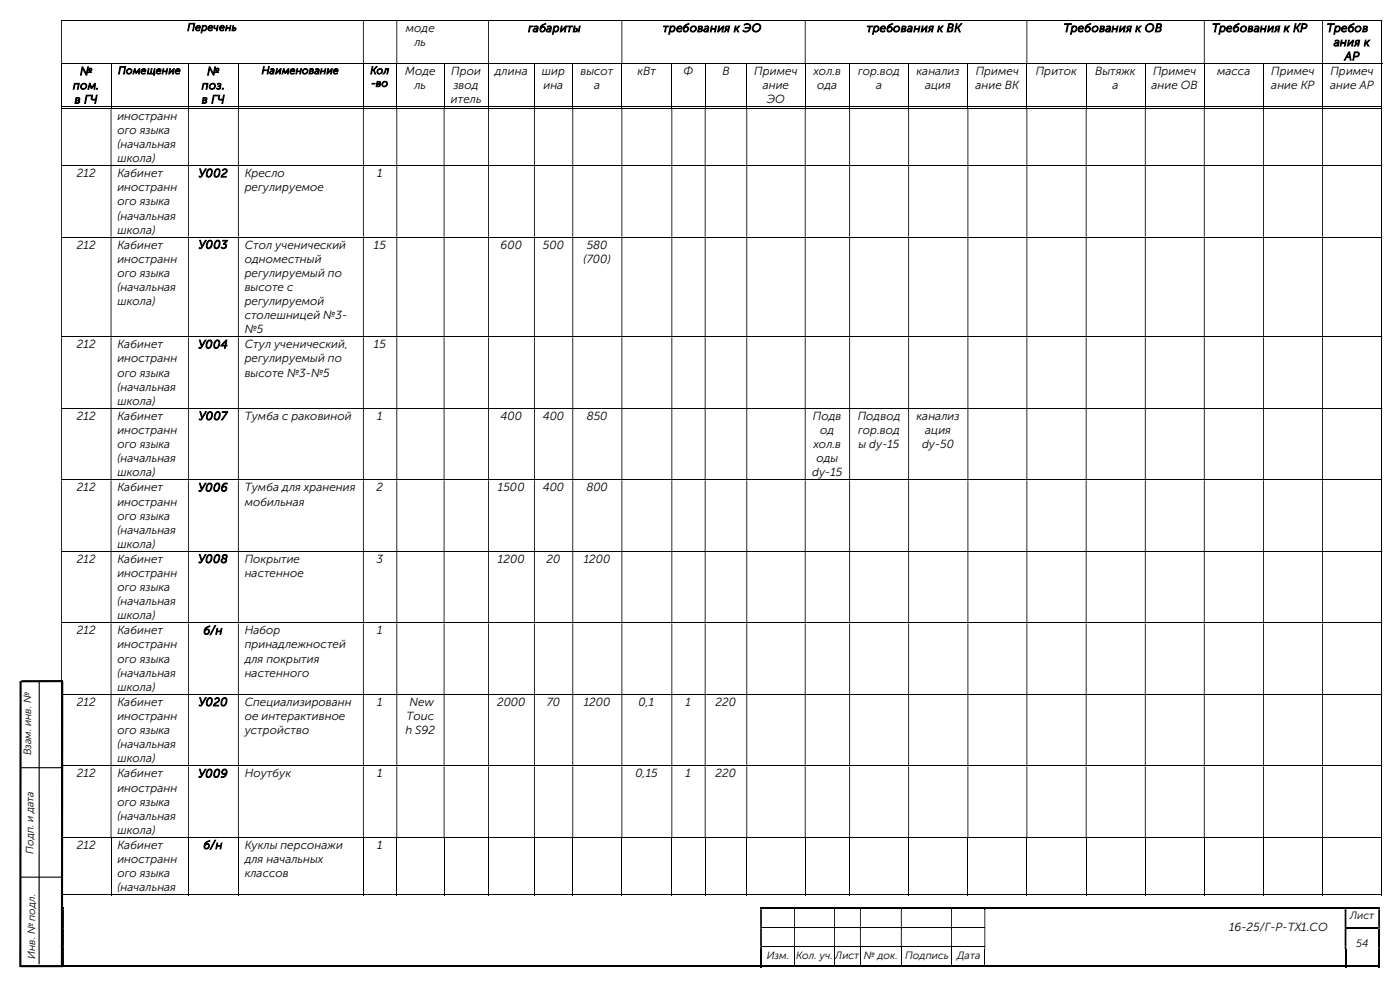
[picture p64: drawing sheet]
<svg xmlns="http://www.w3.org/2000/svg" width="420mm" height="297mm" viewBox="0 0 420 297" stroke-linecap="round" stroke-linejoin="round" font-family="sans-serif">
<defs><g id="words">
<g font-size="3.5">
<text x="121.8" y="9.6">моде</text>
<text x="158.5" y="9.6">габариты</text>
<text x="198.9" y="9.6">требования к ЭО</text>
<text x="260" y="9.6">требования к ВК</text>
<text x="319.1" y="9.6">Требования к ОВ</text>
<text x="363.6" y="9.6">Требования к КР</text>
<text x="398" y="9.6">Требов</text>
<text x="124.3" y="13.8">ль</text>
<text x="400.1" y="13.8">ания к</text>
<text x="24" y="22.5">№</text>
<text x="62.1" y="22.5">№</text>
<text x="121.5" y="22.5">Моде</text>
<text x="135.4" y="22.5">Прои</text>
<text x="148.5" y="22.5">длина</text>
<text x="162.6" y="22.5">шир</text>
<text x="174.2" y="22.5">высот</text>
<text x="191.2" y="22.5">кВт</text>
<text x="205.1" y="22.5">Ф</text>
<text x="216.7" y="22.5">В</text>
<text x="226.3" y="22.5">Примеч</text>
<text x="244" y="22.5">хол.в</text>
<text x="257.4" y="22.5">гор.вод</text>
<text x="275" y="22.5">канализ</text>
<text x="292.7" y="22.5">Примеч</text>
<text x="310.7" y="22.5">Приток</text>
<text x="328.5" y="22.5">Вытяжк</text>
<text x="345.9" y="22.5">Примеч</text>
<text x="365.1" y="22.5">масса</text>
<text x="381.4" y="22.5">Примеч</text>
<text x="399.1" y="22.5">Примеч</text>
<text x="403.4" y="18">АР</text>
<text x="21.9" y="26.8">пом.</text>
<text x="60.5" y="26.8">поз.</text>
<text x="124.3" y="26.8">ль</text>
<text x="136.1" y="26.8">звод</text>
<text x="163" y="26.8">ина</text>
<text x="178.2" y="26.8">а</text>
<text x="228.8" y="26.8">ание</text>
<text x="245.2" y="26.8">ода</text>
<text x="262.8" y="26.8">а</text>
<text x="277.5" y="26.8">ация</text>
<text x="292.7" y="26.8">ание ВК</text>
<text x="333.8" y="26.8">а</text>
<text x="345.4" y="26.8">ание ОВ</text>
<text x="381.4" y="26.8">ание КР</text>
<text x="399" y="26.8">ание АР</text>
<text x="22.4" y="31">в ГЧ</text>
<text x="35.2" y="35.9">иностранн</text>
<text x="60.5" y="31">в ГЧ</text>
<text x="135.3" y="31">итель</text>
<text x="230" y="31">ЭО</text>
<text x="35.2" y="40.1">ого языка</text>
<text x="35.2" y="44.4">(начальная</text>
<text x="23.1" y="53.1">212</text>
<text x="35.2" y="53.1">Кабинет</text>
<text x="35.2" y="48.6">школа)</text>
<text x="59.6" y="53.1">У002</text>
<text x="73.4" y="53.1">Кресло</text>
<text x="113.2" y="53.1">1</text>
<text x="35.2" y="57.3">иностранн</text>
<text x="73.4" y="57.3">регулируемое</text>
<text x="35.2" y="61.6">ого языка</text>
<text x="35.2" y="65.8">(начальная</text>
<text x="35.2" y="70">школа)</text>
<text x="23.1" y="74.5">212</text>
<text x="35.2" y="74.5">Кабинет</text>
<text x="59.6" y="74.5">У003</text>
<text x="73.4" y="74.5">Стол ученический</text>
<text x="112.2" y="74.5">15</text>
<text x="150.2" y="74.5">600</text>
<text x="162.8" y="74.5">500</text>
<text x="176" y="74.5">580</text>
<text x="35.2" y="78.7">иностранн</text>
<text x="35.2" y="83">ого языка</text>
<text x="73.4" y="78.7">одноместный</text>
<text x="73.4" y="83">регулируемый по</text>
<text x="175" y="78.7">(700)</text>
<text x="35.2" y="87.2">(начальная</text>
<text x="73.4" y="87.2">высоте с</text>
<text x="35.2" y="91.4">школа)</text>
<text x="73.4" y="91.4">регулируемой</text>
<text x="73.4" y="95.7">столешницей №3-</text>
<text x="73.4" y="99.9">№5</text>
<text x="23.1" y="104.4">212</text>
<text x="35.2" y="104.4">Кабинет</text>
<text x="59.5" y="104.4">У004</text>
<text x="73.4" y="104.4">Стул ученический,</text>
<text x="112.2" y="104.4">15</text>
<text x="35.2" y="108.6">иностранн</text>
<text x="35.2" y="112.9">ого языка</text>
<text x="73.4" y="108.6">регулируемый по</text>
<text x="73.4" y="112.9">высоте №3-№5</text>
<text x="35.2" y="117.1">(начальная</text>
<text x="23.1" y="125.9">212</text>
<text x="35.2" y="125.9">Кабинет</text>
<text x="35.2" y="121.3">школа)</text>
<text x="59.6" y="125.9">У007</text>
<text x="73.4" y="125.9">Тумба с раковиной</text>
<text x="113.2" y="125.9">1</text>
<text x="150.1" y="125.9">400</text>
<text x="162.8" y="125.9">400</text>
<text x="176" y="125.9">850</text>
<text x="243.8" y="125.9">Подв</text>
<text x="257.3" y="125.9">Подвод</text>
<text x="275" y="125.9">канализ</text>
<text x="35.2" y="130.1">иностранн</text>
<text x="246" y="130.1">од</text>
<text x="257.4" y="130.1">гор.вод</text>
<text x="277.6" y="130.1">ация</text>
<text x="35.2" y="134.3">ого языка</text>
<text x="244" y="134.3">хол.в</text>
<text x="257.6" y="134.3">ы dy-15</text>
<text x="276.6" y="134.3">dy-50</text>
<text x="35.2" y="138.6">(начальная</text>
<text x="35.2" y="142.8">школа)</text>
<text x="243.6" y="142.8">dy-15</text>
<text x="244.9" y="138.6">оды</text>
<text x="23.1" y="147.3">212</text>
<text x="35.2" y="147.3">Кабинет</text>
<text x="59.5" y="147.3">У006</text>
<text x="73.4" y="147.3">Тумба для хранения</text>
<text x="113" y="147.3">2</text>
<text x="149.4" y="147.3">1500</text>
<text x="162.8" y="147.3">400</text>
<text x="175.9" y="147.3">800</text>
<text x="35.2" y="151.5">иностранн</text>
<text x="35.2" y="155.7">ого языка</text>
<text x="73.4" y="151.5">мобильная</text>
<text x="35.2" y="160">(начальная</text>
<text x="35.2" y="164.2">школа)</text>
<text x="23.1" y="168.7">212</text>
<text x="35.2" y="168.7">Кабинет</text>
<text x="35.2" y="172.9">иностранн</text>
<text x="59.5" y="168.7">У008</text>
<text x="73.4" y="168.7">Покрытие</text>
<text x="73.4" y="172.9">настенное</text>
<text x="113" y="168.7">3</text>
<text x="149.4" y="168.7">1200</text>
<text x="164" y="168.7">20</text>
<text x="175.1" y="168.7">1200</text>
<text x="35.2" y="177.2">ого языка</text>
<text x="35.2" y="181.4">(начальная</text>
<text x="35.2" y="185.6">школа)</text>
<text x="23.1" y="190.1">212</text>
<text x="35.2" y="190.1">Кабинет</text>
<text x="61" y="190.1">б/н</text>
<text x="73.4" y="190.1">Набор</text>
<text x="113.2" y="190.1">1</text>
<text x="35.2" y="194.4">иностранн</text>
<text x="73.4" y="194.4">принадлежностей</text>
<text x="35.2" y="198.6">ого языка</text>
<text x="35.2" y="202.8">(начальная</text>
<text x="73.4" y="198.6">для покрытия</text>
<text x="73.4" y="202.8">настенного</text>
<text x="35.2" y="207.1">школа)</text>
<text x="23.1" y="211.6">212</text>
<text x="35.2" y="211.6">Кабинет</text>
<text x="35.2" y="215.8">иностранн</text>
<text x="59.6" y="211.6">У020</text>
<text x="73.4" y="211.6">Специализированн</text>
<text x="73.4" y="215.8">ое интерактивное</text>
<text x="113.2" y="211.6">1</text>
<text x="121.9" y="215.8">Touc</text>
<text x="122.8" y="211.6">New</text>
<text x="149.1" y="211.6">2000</text>
<text x="164" y="211.6">70</text>
<text x="175.1" y="211.6">1200</text>
<text x="191.6" y="211.6">0,1</text>
<text x="205.7" y="211.6">1</text>
<text x="214.7" y="211.6">220</text>
<text x="35.2" y="220">ого языка</text>
<text x="73.4" y="220">устройство</text>
<text x="121.6" y="220">h S92</text>
<text x="35.2" y="224.3">(начальная</text>
<text x="23.1" y="233">212</text>
<text x="35.2" y="233">Кабинет</text>
<text x="35.2" y="228.5">школа)</text>
<text x="59.5" y="233">У009</text>
<text x="73.4" y="233">Ноутбук</text>
<text x="113.1" y="233">1</text>
<text x="190.6" y="233">0,15</text>
<text x="205.7" y="233">1</text>
<text x="214.7" y="233">220</text>
<text x="35.2" y="237.2">иностранн</text>
<text x="35.2" y="241.5">ого языка</text>
<text x="35.2" y="245.7">(начальная</text>
<text x="35.2" y="249.9">школа)</text>
<text x="23.1" y="254.4">212</text>
<text x="35.2" y="254.4">Кабинет</text>
<text x="61" y="254.4">б/н</text>
<text x="73.4" y="254.4">Куклы персонажи</text>
<text x="113.2" y="254.4">1</text>
<text x="35.2" y="258.7">иностранн</text>
<text x="35.2" y="262.9">ого языка</text>
<text x="73.4" y="258.7">для начальных</text>
<text x="73.4" y="262.9">классов</text>
<text x="35.2" y="267.1">(начальная</text>
<text x="368.7" y="279">16-25/Г-Р-ТХ1.СО</text>
</g>
<g font-size="3.2">
<text x="56.2" y="9.2">Перечень</text>
<text x="35.4" y="22.2">Помещение</text>
<text x="78.5" y="22.2">Наименование</text>
<text x="111.1" y="22.2">Кол</text>
<text x="111.4" y="26">-во</text>
<text x="9.4" y="226.4" transform="rotate(-90 9.4 226.4)">Взам. инв. №</text>
<text x="10.1" y="255.9" transform="rotate(-90 10.1 255.9)">Подп. и дата</text>
<text x="405" y="275.5">Лист</text>
<text x="10.5" y="287.4" transform="rotate(-90 10.5 287.4)">Инв. № подл.</text>
<text x="230" y="287.4">Изм.</text>
<text x="238.8" y="287.4">Кол. уч.</text>
<text x="250.6" y="287.4">Лист</text>
<text x="259.2" y="287.4">№ док.</text>
<text x="271.6" y="287.4">Подпись</text>
<text x="287.1" y="287.4">Дата</text>
<text x="406.8" y="283.8">54</text>
</g>
</g></defs>
<g fill="none" stroke="#000" stroke-width=".3">
<path d="M18.3 6.1h396.1M18.3 19.1h396.4M18.5 19.2v13M33.3 19.2v13M56.5 19.2v13M71.5 19.2v13M109 19.2v13M119 19.2v13M133.2 19.2v13M146.6 19.2v13M160.3 19.2v13M171.8 19.2v13"/>
<path d="M186.6 19.2v13M201.5 19.2v13M211.5 19.2v13M224 19.2v13M241.6 19.2v13M254.9 19.2v13M272.6 19.2v13M290.4 19.2v13M308.1 19.2v13M325.8 19.2v13M343.6 19.2v13M361.3 19.2v13"/>
<path d="M379.1 19.2v13M396.7 19.2v13M414.5 6.3v12.7M414.5 19.2v13M18.3 32h14.9M18.3 32.4h396.1M33.4 32h23M56.6 32h14.8M71.6 32h37.3M109.1 32h9.8M119.2 32h13.9M133.3 32h13.1"/>
<path d="M146.7 32h13.5M160.4 32h11.3M172 32h14.4M186.7 32h14.7M201.7 32h9.7M211.7 32h12.2M224.2 32h17.2M241.7 32h13.1M255 32h17.5M272.7 32h17.5M290.5 32h17.4M308.2 32h17.5"/>
<path d="M326 32h17.5M343.7 32h17.4M361.4 32h17.5M379.2 32h17.4M396.9 32h17.5M414.5 32.6v16.9M18.3 49.7h396.1M414.5 49.8v21.2M18.3 71.1h396.1M414.5 71.2v29.6M18.3 101h396.1M414.5 101.1v21.2"/>
<path d="M18.3 122.4h396.1M414.5 122.5v21.2M18.3 143.8h396.1M414.5 144v21.1M18.3 165.3h396.1M414.5 165.4v21.2M18.3 186.7h396.1M414.5 186.8v21.2M18.3 208.1h396.1M414.5 208.2v21.2M18.3 229.6h396.1M414.5 229.7v21.2"/>
<path d="M18.3 251h396.1M18.5 251.1v17.2M33.3 251.1v17.2M56.5 251.1v17.2M71.5 251.1v17.2M109 251.1v17.2M119 251.1v17.2M133.2 251.1v17.2M146.6 251.1v17.2M160.3 251.1v17.2M171.8 251.1v17.2M186.6 251.1v17.2"/>
<path d="M201.5 251.1v17.2M211.5 251.1v17.2M224 251.1v17.2M241.6 251.1v17.2M254.9 251.1v17.2M272.6 251.1v17.2M290.4 251.1v17.2M308.1 251.1v17.2M325.8 251.1v17.2M343.6 251.1v17.2M361.3 251.1v17.2M379.1 251.1v17.2"/>
<path d="M396.7 251.1v17.2M414.5 251.1v17.2M18.3 268.2h14.9M33.4 268.2h23M56.6 268.2h14.8M71.6 268.2h37.3M109.1 268.2h9.8M119.2 268.2h13.9M133.3 268.2h13.1M146.7 268.2h13.5M160.4 268.2h11.3M172 268.2h14.4"/>
<path d="M186.7 268.2h14.7M201.7 268.2h9.7M211.7 268.2h12.2M224.2 268.2h17.2M228.6 277.9h9.6M238.5 277.9h11.7M241.7 268.2h13.1M250.5 277.9h7.5M255 268.2h17.5M258.2 277.9h12.1M270.5 277.9h14.8M272.7 268.2h17.5"/>
<path d="M285.6 277.9h9.7M290.5 268.2h17.4M308.2 268.2h17.5M326 268.2h17.5M343.7 268.2h17.4M361.4 268.2h17.5M379.2 268.2h17.4M396.9 268.2h17.5M228.6 283.8h9.6M238.3 284.4v5M238.5 283.8h11.7M250.4 284.4v5"/>
<path d="M250.5 283.8h7.5M258.1 284.4v5M258.2 283.8h12.1M270.4 284.4v5M270.5 283.8h14.8M285.5 284.4v5M285.6 283.8h9.7M295.4 284.4v5"/>
</g>
<g fill="#000">
<path d="M414.4 6h.3v.3h-.3zM18.3 6.3h.3v12.7h-.3zM108.9 6.3h.2v12.7h-.2zM118.9 6.3h.3v12.7h-.3zM146.4 6.3h.3v12.7h-.3zM186.4 6.3h.3v12.7h-.3zM241.4 6.3h.3v12.7h-.3zM307.9 6.3h.3v12.7h-.3zM361.1 6.3h.3v12.7h-.3zM396.6 6.3h.3v12.7h-.3z" fill-rule="evenodd"/>
<path d="M414.4 32.3h.3v.3h-.3zM18.3 32.6h.3v16.9h-.3zM33.2 32.6h.2v16.9h-.2zM56.4 32.6h.2v16.9h-.2zM71.4 32.6h.2v16.9h-.2zM108.9 32.6h.2v16.9h-.2zM118.9 32.6h.3v16.9h-.3zM133.1 32.6h.2v16.9h-.2zM146.4 32.6h.3v16.9h-.3zM160.2 32.6h.2v16.9h-.2zM171.7 32.6h.3v16.9h-.3zM186.4 32.6h.3v16.9h-.3zM201.4 32.6h.3v16.9h-.3zM211.4 32.6h.3v16.9h-.3zM223.9 32.6h.3v16.9h-.3zM241.4 32.6h.3v16.9h-.3zM254.8 32.6h.2v16.9h-.2zM272.5 32.6h.2v16.9h-.2zM290.2 32.6h.3v16.9h-.3zM307.9 32.6h.3v16.9h-.3zM325.7 32.6h.3v16.9h-.3zM343.5 32.6h.2v16.9h-.2zM361.1 32.6h.3v16.9h-.3zM378.9 32.6h.3v16.9h-.3zM396.6 32.6h.3v16.9h-.3z" fill-rule="evenodd"/>
<path d="M414.4 49.5h.3v.3h-.3zM18.3 49.8h.3v21.2h-.3zM33.2 49.8h.2v21.2h-.2zM56.4 49.8h.2v21.2h-.2zM71.4 49.8h.2v21.2h-.2zM108.9 49.8h.2v21.2h-.2zM118.9 49.8h.3v21.2h-.3zM133.1 49.8h.2v21.2h-.2zM146.4 49.8h.3v21.2h-.3zM160.2 49.8h.2v21.2h-.2zM171.7 49.8h.3v21.2h-.3zM186.4 49.8h.3v21.2h-.3zM201.4 49.8h.3v21.2h-.3zM211.4 49.8h.3v21.2h-.3zM223.9 49.8h.3v21.2h-.3zM241.4 49.8h.3v21.2h-.3zM254.8 49.8h.2v21.2h-.2zM272.5 49.8h.2v21.2h-.2zM290.2 49.8h.3v21.2h-.3zM307.9 49.8h.3v21.2h-.3zM325.7 49.8h.3v21.2h-.3zM343.5 49.8h.2v21.2h-.2zM361.1 49.8h.3v21.2h-.3zM378.9 49.8h.3v21.2h-.3zM396.6 49.8h.3v21.2h-.3z" fill-rule="evenodd"/>
<path d="M414.4 71h.3v.2h-.3zM18.3 71.2h.3v29.6h-.3zM33.2 71.2h.2v29.6h-.2zM56.4 71.2h.2v29.6h-.2zM71.4 71.2h.2v29.6h-.2zM108.9 71.2h.2v29.6h-.2zM118.9 71.2h.3v29.6h-.3zM133.1 71.2h.2v29.6h-.2zM146.4 71.2h.3v29.6h-.3zM160.2 71.2h.2v29.6h-.2zM171.7 71.2h.3v29.6h-.3zM186.4 71.2h.3v29.6h-.3zM201.4 71.2h.3v29.6h-.3zM211.4 71.2h.3v29.6h-.3zM223.9 71.2h.3v29.6h-.3zM241.4 71.2h.3v29.6h-.3zM254.8 71.2h.2v29.6h-.2zM272.5 71.2h.2v29.6h-.2zM290.2 71.2h.3v29.6h-.3zM307.9 71.2h.3v29.6h-.3zM325.7 71.2h.3v29.6h-.3zM343.5 71.2h.2v29.6h-.2zM361.1 71.2h.3v29.6h-.3zM378.9 71.2h.3v29.6h-.3zM396.6 71.2h.3v29.6h-.3z" fill-rule="evenodd"/>
<path d="M414.4 100.8h.3v.3h-.3zM18.3 101.1h.3v21.2h-.3zM33.2 101.1h.2v21.2h-.2zM56.4 101.1h.2v21.2h-.2zM71.4 101.1h.2v21.2h-.2zM108.9 101.1h.2v21.2h-.2zM118.9 101.1h.3v21.2h-.3zM133.1 101.1h.2v21.2h-.2zM146.4 101.1h.3v21.2h-.3zM160.2 101.1h.2v21.2h-.2zM171.7 101.1h.3v21.2h-.3zM186.4 101.1h.3v21.2h-.3zM201.4 101.1h.3v21.2h-.3zM211.4 101.1h.3v21.2h-.3zM223.9 101.1h.3v21.2h-.3zM241.4 101.1h.3v21.2h-.3zM254.8 101.1h.2v21.2h-.2zM272.5 101.1h.2v21.2h-.2zM290.2 101.1h.3v21.2h-.3zM307.9 101.1h.3v21.2h-.3zM325.7 101.1h.3v21.2h-.3zM343.5 101.1h.2v21.2h-.2zM361.1 101.1h.3v21.2h-.3zM378.9 101.1h.3v21.2h-.3zM396.6 101.1h.3v21.2h-.3z" fill-rule="evenodd"/>
<path d="M414.4 122.3h.3v.2h-.3zM18.3 122.5h.3v21.2h-.3zM33.2 122.5h.2v21.2h-.2zM56.4 122.5h.2v21.2h-.2zM71.4 122.5h.2v21.2h-.2zM108.9 122.5h.2v21.2h-.2zM118.9 122.5h.3v21.2h-.3zM133.1 122.5h.2v21.2h-.2zM146.4 122.5h.3v21.2h-.3zM160.2 122.5h.2v21.2h-.2zM171.7 122.5h.3v21.2h-.3zM186.4 122.5h.3v21.2h-.3zM201.4 122.5h.3v21.2h-.3zM211.4 122.5h.3v21.2h-.3zM223.9 122.5h.3v21.2h-.3zM241.4 122.5h.3v21.2h-.3zM254.8 122.5h.2v21.2h-.2zM272.5 122.5h.2v21.2h-.2zM290.2 122.5h.3v21.2h-.3zM307.9 122.5h.3v21.2h-.3zM325.7 122.5h.3v21.2h-.3zM343.5 122.5h.2v21.2h-.2zM361.1 122.5h.3v21.2h-.3zM378.9 122.5h.3v21.2h-.3zM396.6 122.5h.3v21.2h-.3z" fill-rule="evenodd"/>
<path d="M414.4 143.7h.3v.3h-.3zM18.3 144h.3v21.1h-.3zM33.2 144h.2v21.1h-.2zM56.4 144h.2v21.1h-.2zM71.4 144h.2v21.1h-.2zM108.9 144h.2v21.1h-.2zM118.9 144h.3v21.1h-.3zM133.1 144h.2v21.1h-.2zM146.4 144h.3v21.1h-.3zM160.2 144h.2v21.1h-.2zM171.7 144h.3v21.1h-.3zM186.4 144h.3v21.1h-.3zM201.4 144h.3v21.1h-.3zM211.4 144h.3v21.1h-.3zM223.9 144h.3v21.1h-.3zM241.4 144h.3v21.1h-.3zM254.8 144h.2v21.1h-.2zM272.5 144h.2v21.1h-.2zM290.2 144h.3v21.1h-.3zM307.9 144h.3v21.1h-.3zM325.7 144h.3v21.1h-.3zM343.5 144h.2v21.1h-.2zM361.1 144h.3v21.1h-.3zM378.9 144h.3v21.1h-.3zM396.6 144h.3v21.1h-.3z" fill-rule="evenodd"/>
<path d="M414.4 165.1h.3v.3h-.3zM18.3 165.4h.3v21.2h-.3zM33.2 165.4h.2v21.2h-.2zM56.4 165.4h.2v21.2h-.2zM71.4 165.4h.2v21.2h-.2zM108.9 165.4h.2v21.2h-.2zM118.9 165.4h.3v21.2h-.3zM133.1 165.4h.2v21.2h-.2zM146.4 165.4h.3v21.2h-.3zM160.2 165.4h.2v21.2h-.2zM171.7 165.4h.3v21.2h-.3zM186.4 165.4h.3v21.2h-.3zM201.4 165.4h.3v21.2h-.3zM211.4 165.4h.3v21.2h-.3zM223.9 165.4h.3v21.2h-.3zM241.4 165.4h.3v21.2h-.3zM254.8 165.4h.2v21.2h-.2zM272.5 165.4h.2v21.2h-.2zM290.2 165.4h.3v21.2h-.3zM307.9 165.4h.3v21.2h-.3zM325.7 165.4h.3v21.2h-.3zM343.5 165.4h.2v21.2h-.2zM361.1 165.4h.3v21.2h-.3zM378.9 165.4h.3v21.2h-.3zM396.6 165.4h.3v21.2h-.3z" fill-rule="evenodd"/>
<path d="M414.4 186.6h.3v.2h-.3zM18.3 186.8h.3v21.2h-.3zM33.2 186.8h.2v21.2h-.2zM56.4 186.8h.2v21.2h-.2zM71.4 186.8h.2v21.2h-.2zM108.9 186.8h.2v21.2h-.2zM118.9 186.8h.3v21.2h-.3zM133.1 186.8h.2v21.2h-.2zM146.4 186.8h.3v21.2h-.3zM160.2 186.8h.2v21.2h-.2zM171.7 186.8h.3v21.2h-.3zM186.4 186.8h.3v21.2h-.3zM201.4 186.8h.3v21.2h-.3zM211.4 186.8h.3v21.2h-.3zM223.9 186.8h.3v21.2h-.3zM241.4 186.8h.3v21.2h-.3zM254.8 186.8h.2v21.2h-.2zM272.5 186.8h.2v21.2h-.2zM290.2 186.8h.3v21.2h-.3zM307.9 186.8h.3v21.2h-.3zM325.7 186.8h.3v21.2h-.3zM343.5 186.8h.2v21.2h-.2zM361.1 186.8h.3v21.2h-.3zM378.9 186.8h.3v21.2h-.3zM396.6 186.8h.3v21.2h-.3z" fill-rule="evenodd"/>
<path d="M414.4 208h.3v.2h-.3zM18.3 208.2h.3v21.2h-.3zM33.2 208.2h.2v21.2h-.2zM56.4 208.2h.2v21.2h-.2zM71.4 208.2h.2v21.2h-.2zM108.9 208.2h.2v21.2h-.2zM118.9 208.2h.3v21.2h-.3zM133.1 208.2h.2v21.2h-.2zM146.4 208.2h.3v21.2h-.3zM160.2 208.2h.2v21.2h-.2zM171.7 208.2h.3v21.2h-.3zM186.4 208.2h.3v21.2h-.3zM201.4 208.2h.3v21.2h-.3zM211.4 208.2h.3v21.2h-.3zM223.9 208.2h.3v21.2h-.3zM241.4 208.2h.3v21.2h-.3zM254.8 208.2h.2v21.2h-.2zM272.5 208.2h.2v21.2h-.2zM290.2 208.2h.3v21.2h-.3zM307.9 208.2h.3v21.2h-.3zM325.7 208.2h.3v21.2h-.3zM343.5 208.2h.2v21.2h-.2zM361.1 208.2h.3v21.2h-.3zM378.9 208.2h.3v21.2h-.3zM396.6 208.2h.3v21.2h-.3z" fill-rule="evenodd"/>
<path d="M414.4 229.4h.3v.3h-.3zM18.3 229.7h.3v21.2h-.3zM33.2 229.7h.2v21.2h-.2zM56.4 229.7h.2v21.2h-.2zM71.4 229.7h.2v21.2h-.2zM108.9 229.7h.2v21.2h-.2zM118.9 229.7h.3v21.2h-.3zM133.1 229.7h.2v21.2h-.2zM146.4 229.7h.3v21.2h-.3zM160.2 229.7h.2v21.2h-.2zM171.7 229.7h.3v21.2h-.3zM186.4 229.7h.3v21.2h-.3zM201.4 229.7h.3v21.2h-.3zM211.4 229.7h.3v21.2h-.3zM223.9 229.7h.3v21.2h-.3zM241.4 229.7h.3v21.2h-.3zM254.8 229.7h.2v21.2h-.2zM272.5 229.7h.2v21.2h-.2zM290.2 229.7h.3v21.2h-.3zM307.9 229.7h.3v21.2h-.3zM325.7 229.7h.3v21.2h-.3zM343.5 229.7h.2v21.2h-.2zM361.1 229.7h.3v21.2h-.3zM378.9 229.7h.3v21.2h-.3zM396.6 229.7h.3v21.2h-.3z" fill-rule="evenodd"/>
<path d="M18.8 272.5h.4v5.3h-.4zM228 272.5h.6v5.3h-.6zM238.2 272.5h.3v5.3h-.3zM250.2 272.5h.3v5.3h-.3zM258 272.5h.2v5.3h-.2zM270.3 272.5h.2v5.3h-.2zM285.3 272.5h.3v5.3h-.3zM295.3 272.5h.3v5.3h-.3zM403.4 272.5h.5v5.3h-.5zM413.5 272.5h.5v5.3h-.5z" fill-rule="evenodd"/>
<path d="M18.8 277.8h.4v.5h-.4zM228 277.8h.6v.5h-.6z" fill-rule="evenodd"/>
<path d="M228 271.9h.6v.6h-.6z" fill-rule="evenodd"/>
<path d="M238.2 271.9h12v.6h-12z" fill-rule="evenodd"/>
<path d="M250.2 271.9h7.8v.6h-7.8z" fill-rule="evenodd"/>
<path d="M258 271.9h12.3v.6h-12.3z" fill-rule="evenodd"/>
<path d="M270.3 271.9h15v.6h-15z" fill-rule="evenodd"/>
<path d="M285.3 271.9h10v.6h-10z" fill-rule="evenodd"/>
<path d="M295.3 271.9h108.1v.6h-108.1z" fill-rule="evenodd"/>
<path d="M295.3 277.8h.3v.5h-.3zM403.4 277.8h.5v.5h-.5z" fill-rule="evenodd"/>
<path d="M403.4 271.9h.5v.6h-.5z" fill-rule="evenodd"/>
<path d="M413.5 271.9h.5v.6h-.5z" fill-rule="evenodd"/>
<path d="M413.5 277.8h.5v.5h-.5zM18.8 278.3h.4v5.3h-.4zM228 278.3h.6v5.3h-.6zM238.2 278.3h.3v5.3h-.3zM250.2 278.3h.3v5.3h-.3zM258 278.3h.2v5.3h-.2zM270.3 278.3h.2v5.3h-.2zM285.3 278.3h.3v5.3h-.3zM295.3 278.3h.3v5.3h-.3zM403.4 278.3h.5v5.3h-.5z" fill-rule="evenodd"/>
<path d="M18.8 283.6h.4v.8h-.4zM228 283.6h.6v.8h-.6z" fill-rule="evenodd"/>
<path d="M228 284.4h.6v5.5h-.6z" fill-rule="evenodd"/>
<path d="M238.2 289.4h12v.5h-12z" fill-rule="evenodd"/>
<path d="M250.2 289.4h7.8v.5h-7.8z" fill-rule="evenodd"/>
<path d="M258 289.4h12.3v.5h-12.3z" fill-rule="evenodd"/>
<path d="M270.3 289.4h15v.5h-15z" fill-rule="evenodd"/>
<path d="M285.3 289.4h10v.5h-10z" fill-rule="evenodd"/>
<path d="M295.3 283.6h.3v.8h-.3zM403.4 283.6h.5v.8h-.5zM413.5 283.6h.5v.8h-.5zM18.8 284.4h.4v5h-.4z" fill-rule="evenodd"/>
<path d="M295.3 289.4h108.1v.5h-108.1z" fill-rule="evenodd"/>
<path d="M403.4 284.4h.5v5.5h-.5z" fill-rule="evenodd"/>
<path d="M413.5 284.4h.5v5.5h-.5z" fill-rule="evenodd"/>
</g>
<g fill="#000">
<path d="M414.4 31.9h.3v.3h-.3zM414.4 250.9h.3v.2h-.3zM18.8 271.9h.4v.6h-.4zM228.6 271.9h9.6v.6h-9.6zM238.2 272.5h.3zM238.2 277.8h.3v.5h-.3zM250.2 272.5h.3zM250.2 277.8h.3v.5h-.3zM258 272.5h.2zM258 277.8h.2v.5h-.2zM270.3 272.5h.2zM270.3 277.8h.2v.5h-.2z"/>
<path d="M285.3 272.5h.3zM285.3 277.8h.3v.5h-.3zM295.3 272.5h.3zM403.9 271.9h9.6v.6h-9.6zM403.9 277.8h9.6v.5h-9.6zM413.5 278.3h.5v5.3h-.5zM414.4 268.1h.3v.2h-.3zM18.8 289.4h209.2v.5h-209.2zM228.6 289.4h9.6v.5h-9.6zM238.2 283.6h.3v.8h-.3zM250.2 283.6h.3v.8h-.3zM258 283.6h.2v.8h-.2z"/>
<path d="M270.3 283.6h.2v.8h-.2zM285.3 283.6h.3v.8h-.3zM403.9 289.4h9.6v.5h-9.6zM413.5 289.4h.5v.5h-.5z"/>
</g>
<path d="M6.2 204.1l-.1 85.7M18.7 204.1l-.1 85.7M18.9 204.1l-12.5 .1M6.1 289.6h12.8" fill="none" stroke="#000" stroke-width=".64" stroke-linecap="butt"/>
<path d="M11.8 204.1l-.1 84.9M6 230.1h12.6M6 262.9h12.4" fill="none" stroke="#000" stroke-width=".34"/>
<use href="#words"/>
</svg>
